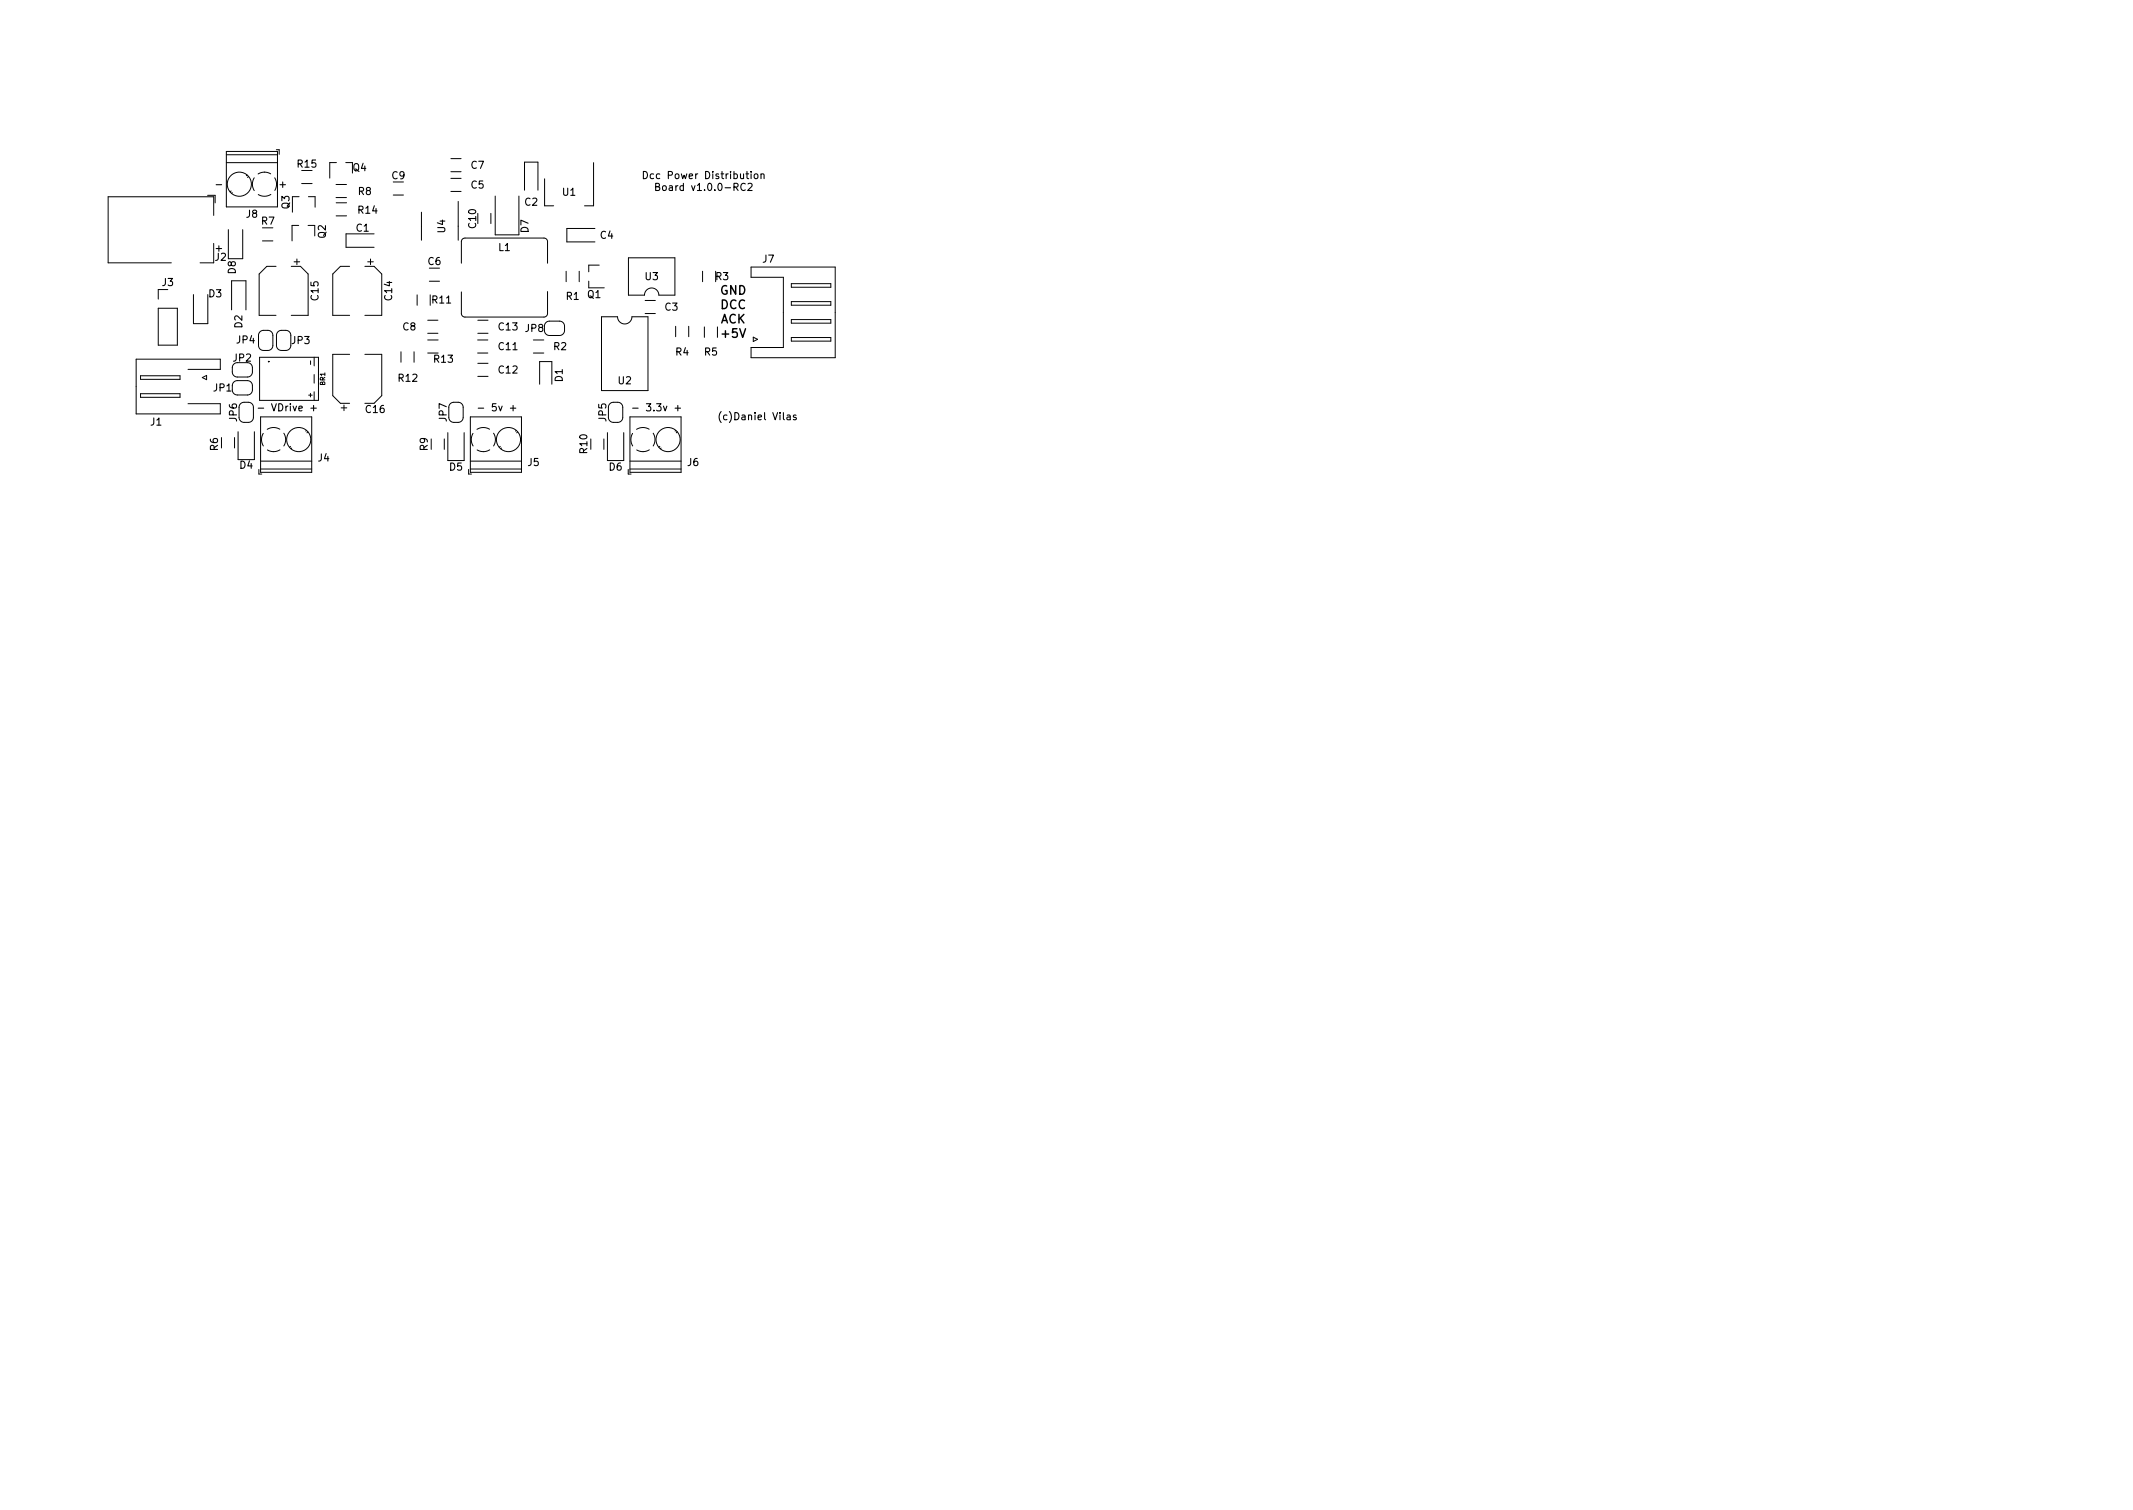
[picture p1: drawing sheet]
<svg xmlns="http://www.w3.org/2000/svg" width="297mm" height="210mm" viewBox="0 0 297 210" stroke-linecap="round" stroke-linejoin="round" font-family="sans-serif">
<defs><g id="words">
<g font-size="1.7">
<text x="100.3" y="41">GND</text>
<text x="100.3" y="43">DCC</text>
<text x="100.3" y="45">ACK</text>
<text x="100.6" y="47">+5V</text>
</g>
<g font-size="1.4">
<text x="41.5" y="23.3">R15</text>
<text x="49.2" y="23.8">Q4</text>
<text x="65.6" y="23.5">C7</text>
<text x="30.2" y="26.1">-</text>
<text x="39" y="26.1">+</text>
<text x="40.3" y="29.1" transform="rotate(-90 40.3 29.1)">Q3</text>
<text x="49.9" y="27.1">R8</text>
<text x="49.9" y="29.7">R14</text>
<text x="54.6" y="24.9">C9</text>
<text x="65.6" y="26.2">C5</text>
<text x="73.1" y="28.6">C2</text>
<text x="78.4" y="27.2">U1</text>
<text x="90.3" y="24.9">Dcc Power Distribution</text>
<text x="92.2" y="26.6">Board v1.0.0-RC2</text>
<text x="30.1" y="35">+</text>
<text x="34.3" y="30.3">J8</text>
<text x="36.4" y="31.3">R7</text>
<text x="45.4" y="33.2" transform="rotate(-90 45.4 33.2)">Q2</text>
<text x="49.6" y="32.2">C1</text>
<text x="62" y="32.4" transform="rotate(-90 62 32.4)">U4</text>
<text x="66.3" y="31.7" transform="rotate(-90 66.3 31.7)">C10</text>
<text x="69.4" y="34.9">L1</text>
<text x="73.6" y="32.4" transform="rotate(-90 73.6 32.4)">D7</text>
<text x="83.6" y="33.2">C4</text>
<text x="22.6" y="39.8">J3</text>
<text x="29.1" y="41.4">D3</text>
<text x="30" y="36.3">J2</text>
<text x="32.8" y="38.1" transform="rotate(-90 32.8 38.1)">D8</text>
<text x="44.3" y="41.8" transform="rotate(-90 44.3 41.8)">C15</text>
<text x="54.6" y="41.8" transform="rotate(-90 54.6 41.8)">C14</text>
<text x="59.6" y="36.9">C6</text>
<text x="78.9" y="41.7">R1</text>
<text x="81.8" y="41.5">Q1</text>
<text x="89.9" y="39">U3</text>
<text x="99.7" y="39">R3</text>
<text x="106.2" y="36.6">J7</text>
<text x="33" y="47.8">JP4</text>
<text x="33.7" y="45.7" transform="rotate(-90 33.7 45.7)">D2</text>
<text x="40.6" y="47.9">JP3</text>
<text x="56.1" y="46">C8</text>
<text x="60.2" y="42.2">R11</text>
<text x="69.5" y="46">C13</text>
<text x="73.2" y="46.2">JP8</text>
<text x="92.6" y="43.2">C3</text>
<text x="32.5" y="50.3">JP2</text>
<text x="37.9" y="50.5" transform="rotate(-90 37.9 50.5)">·</text>
<text x="55.5" y="53.1">R12</text>
<text x="60.5" y="50.5">R13</text>
<text x="69.5" y="48.7">C11</text>
<text x="69.5" y="52">C12</text>
<text x="77.1" y="48.7">R2</text>
<text x="78.4" y="53.1" transform="rotate(-90 78.4 53.1)">D1</text>
<text x="86.1" y="53.5">U2</text>
<text x="94.1" y="49.5">R4</text>
<text x="98.1" y="49.5">R5</text>
<text x="21" y="59.2">J1</text>
<text x="29.8" y="54.5">JP1</text>
<text x="33" y="58.7" transform="rotate(-90 33 58.7)">JP6</text>
<text x="36.8" y="57.3">- VDrive +</text>
<text x="51" y="57.5">C16</text>
<text x="62.2" y="58.7" transform="rotate(-90 62.2 58.7)">JP7</text>
<text x="84.4" y="58.7" transform="rotate(-90 84.4 58.7)">JP5</text>
<text x="89.1" y="57.3">- 3.3v +</text>
<text x="100.7" y="58.5">(c)Daniel Vilas</text>
<text x="30.3" y="62.7" transform="rotate(-90 30.3 62.7)">R6</text>
<text x="33.4" y="65.3">D4</text>
<text x="44.3" y="64.2">J4</text>
<text x="59.6" y="62.7" transform="rotate(-90 59.6 62.7)">R9</text>
<text x="62.6" y="65.5">D5</text>
<text x="73.5" y="64.9">J5</text>
<text x="81.8" y="63.1" transform="rotate(-90 81.8 63.1)">R10</text>
<text x="84.8" y="65.5">D6</text>
<text x="95.7" y="64.9">J6</text>
</g>
<text font-size=".9" x="45.3" y="53.6" transform="rotate(-90 45.3 53.6)">BR1</text>
</g></defs>
<g fill="none" stroke="#000" stroke-width=".15">
<path d="M89.6 23.9a.51 .51 0 0 1 .6 .5 .51 .51 0 0 1-.6 .5zM91.3 26h.4l.1-.2v-.2l-.5-.1v1h.4l.1-.1 .1-.2-.3-.2M104.2 25.6l.3-.1 .2 .3-.6 .7h.6M106 24.3l.1-.1 .3 .1v.6M36 56.8h.7M43.3 56.8h.8M43.7 56.5v.7M66.6 56.8h.8M69.1 56.2h-.5l-.1 .5 .2-.1h.3l.1 .2v.3l-.2 .1-.4-.1M69.5 56.5l.2 .7 .2-.7M71.1 56.8h.7M71.5 56.5v.7"/>
<path d="M88.1 56.8h.8M94 56.8h.8M94.4 56.5v.7M100.4 57.3a1.15 1.15 0 0 0 0 1.5M110.9 57.8h-.3l-.1 .1v.2l.4 .1v.2h-.4"/>
</g>
<g fill="none" stroke="#000" stroke-width=".14">
<path d="M28.9 27.2h1.1v1M29.8 30v-2.6h-14.7v9.2h8.8M29.8 33.9v2.7h-1.9M31.5 21.1h7.1v7.7h-7.1zM31.5 22.6h7.1M31.5 21.5h7.1M31.8 32v4h2v-4M32.2 26.6l-.1 .1M32.4 26.8l-.1 .1M34.4 24.4l-.1 .1M34.6 24.6l-.1 .1M35.4 24.8l-.2 .8v.4l.2 .5"/>
<path d="M36.5 33.5h1.5M36.8 24l.9 .2M36.8 24l-.9 .2M37.7 27.1l-.9 .2-.8-.2M38.3 24.8l.2 .9-.2 .8M38.4 37.1h-1.2l-1.1 1.1v5.7h2.3M38.5 20.8h.4v.7M40.6 37.1h1.2l1.1 1.1v5.7h-2.3M41 36.5h.7M41.3 36.1v.7M41.6 31.4h-.9v2.1M41.6 27.4h-.9v2.1"/>
<path d="M42 25.6h1.5M42.9 31.4h.9v1.4M42.9 27.4h1v1.4M46.8 27.5h1.4M46.8 25.7h1.4M46.8 30.1h1.5M46.8 28.2h1.5M46.9 22.6h-1v2.2M48.2 22.6h.9M48.7 37.1h-1.3l-1.1 1.1v5.7h2.4M50.8 37.1h1.3l1.1 1.1v5.7h-2.4M51.2 36.5h.8"/>
<path d="M51.6 36.1v.7M52.1 32.6h-3.9v1.8h3.9M54.8 27.2h1.4M58.7 29.5v3.9M59.8 39.2h1.4M62.8 22.1h1.4M62.8 23.9h1.4M62.8 26.7h1.4M62.8 24.8h1.4M63.8 28v5.4M64.3 36.6v-3a.5 .5 0 0 1 .4-.5h11a.5 .5 0 0 1 .6 .5v3M68.4 29.7v1.4"/>
<path d="M69 27.3v5.4h3.3v-5.4M73 26.5v-3.9h1.9v3.9M75.8 24.9v3.8h1.3M78.8 37.8v1.4M80.7 37.8v1.4M82 39.1v1h2.1M82.7 22.6v6.1h-1.3M82.8 31.8h-3.9v1.9h3.9M83.4 36.9h-1.4v.9M87.5 35.9h6.5v5.2h-2.3a1 1 0 0 0-1-1 1 1 0 0 0-1 1h-2.2zM97.8 37.8v1.4M104.6 37.2h11.7v12.6h-11.7v-1.4h4.5v-9.8h-4.5z"/>
<path d="M110.2 39.5h5.5v.5h-5.5zM19.6 52.3h5.5v.5h-5.5zM19.6 54.8h5.5v.5h-5.5zM22 42.9h2.7v5.2h-2.7zM23.4 40.3h-1.4v1.4M26.2 51.4h4.5v-1.4h-11.7v7.6h11.7v-1.4h-4.5M26.9 41v4.1h2v-4.1M28.2 52.6l.6-.3v.6zM32.3 43.1v-4h2v4M32.3 53.7a.7 .7 0 0 1 .7-.7h1.5a.7 .7 0 0 1 .7 .7v.6a.7 .7 0 0 1-.7 .7h-1.5a.7 .7 0 0 1-.7-.7M33 50.5a.7 .7 0 0 0-.7 .7v.6a.7 .7 0 0 0 .7 .7h1.5a.7 .7 0 0 0 .7-.7v-.6a.7 .7 0 0 0-.7-.7M33.3 56.7a.7 .7 0 0 1 .7-.7h.6a.7 .7 0 0 1 .7 .7v1.4a.7 .7 0 0 1-.7 .7h-.6a.7 .7 0 0 1-.7-.7"/>
<path d="M36.2 49.7h8.1v6h-8.1zM36.2 46.2l.4-.2h.7a.7 .7 0 0 1 .7 .7v1.4a.7 .7 0 0 1-.7 .7h-.6a.7 .7 0 0 1-.7-.7v-1.5zM36.3 58h7.1v7.8h-7.1zM39 59.8l-.9-.3-.9 .3M40.5 46.7a.7 .7 0 0 0-.7-.7h-.6a.7 .7 0 0 0-.7 .7v1.4a.7 .7 0 0 0 .7 .7h.6a.7 .7 0 0 0 .7-.7M42.7 59.9l-.1 .1M43 55h.5M43.2 54.8v.5M43.3 50.2v.5M43.7 49.7v1.2M43.7 52.1v1.2M43.7 54.5v1.2"/>
<path d="M47.5 56.8h.8M47.9 56.4v.8M48.7 49.3h-2.4v5.8l1.1 1.1h1.3M50.8 49.3h2.4v5.8l-1.1 1.1M55.8 49v1.4M57.7 49v1.4M58.1 41.1v1.4M59.6 49.2h1.4M59.6 47.3h1.4M59.6 46.4h1.4M59.6 44.6h1.4M62.5 56.7a.7 .7 0 0 1 .7-.7h.6a.7 .7 0 0 1 .7 .7v1.4a.7 .7 0 0 1-.7 .7h-.6a.7 .7 0 0 1-.7-.7"/>
<path d="M65.5 58h7.1v7.8h-7.1zM66.5 49.2h1.4M66.5 47.3h1.4M66.5 46.4h1.5M66.5 44.6h1.5M66.5 50.6h1.5M66.5 52.4h1.5M68.2 59.8l-.9-.3-.9 .3M71.9 59.9l-.1 .1M74.3 49.2h1.4M74.3 47.3h1.4M75.1 53.5v-3.2h1.7v3.2"/>
<path d="M75.8 45.4a.7 .7 0 0 1 .7-.7h1.4a.7 .7 0 0 1 .7 .7v.6a.7 .7 0 0 1-.7 .7h-1.4a.7 .7 0 0 1-.7-.7M76.3 40.6v3a.5 .5 0 0 1-.6 .5h-11a.5 .5 0 0 1-.4-.5v-3M83.8 44.1h2.2a1 1 0 0 0 1 1 1 1 0 0 0 1-1h2.2v10.3h-6.4zM84.7 56.7a.7 .7 0 0 1 .7-.7h.6a.7 .7 0 0 1 .7 .7v1.4a.7 .7 0 0 1-.7 .7h-.6a.7 .7 0 0 1-.7-.7M87.7 58h7.1v7.8h-7.1zM89.8 41.8h1.5M89.8 43.7h1.5M90.4 59.8l-.8-.3-1 .3M94.1 45.4v1.5M94.1 59.9l-.1 .1M95.9 45.4v1.5M98.1 45.5v1.5"/>
<path d="M99.9 45.5v1.5M104.9 46.9l.6 .3-.6 .3zM110.2 47h5.5v.5h-5.5zM110.2 42h5.5v.5h-5.5zM110.2 44.5h5.5v.5h-5.5zM32.7 60.9v1.5M33.2 60.1v3.9h2.2v-3.9M36 65.4v.6h.5M36.3 64.2h7.1M36.3 65.3h7.1M36.7 60.3l-.3 .9 .3 .9M37.2 62.6l.9 .3"/>
<path d="M39 62.6l-.9 .3M39.5 60.3l.2 .5 .1 .5-.3 .8M40.5 62.1l-.2 .2M40.6 62.4l-.1 .1M42.9 60.1l-.2 .2M61.9 61.1v1.5M62.4 60.2v3.9h2.2v-3.9M65.3 65.4v.6h.4M65.5 64.2h7.1M65.5 65.3h7.1M65.9 60.3l-.3 .9 .3 .9M66.4 62.6l.9 .3"/>
<path d="M68.2 62.6l-.9 .3M68.7 60.3l.2 .5 .1 .5-.3 .8M69.7 62.1l-.2 .2M69.8 62.4l-.1 .1M72.1 60.1l-.1 .2M84.1 61.1v1.5M84.6 60.2v3.9h2.3v-3.9M87.5 65.4v.6h.4M87.7 64.2h7.1M87.7 65.3h7.1M88.1 60.3l-.2 .9 .2 .9M88.7 62.6l.9 .3"/>
<path d="M90.4 62.6l-.9 .3M91 60.3l.2 .5v.5l-.2 .8M91.9 62.1l-.1 .2M92.1 62.4l-.1 .1M94.3 60.1l-.1 .2"/>
<circle cx="33.3" cy="25.6" r="1.68"/>
<circle cx="41.6" cy="61.2" r="1.68"/>
<circle cx="70.8" cy="61.2" r="1.68"/>
<circle cx="93" cy="61.2" r="1.68"/>
</g>
<use href="#words"/>
</svg>
